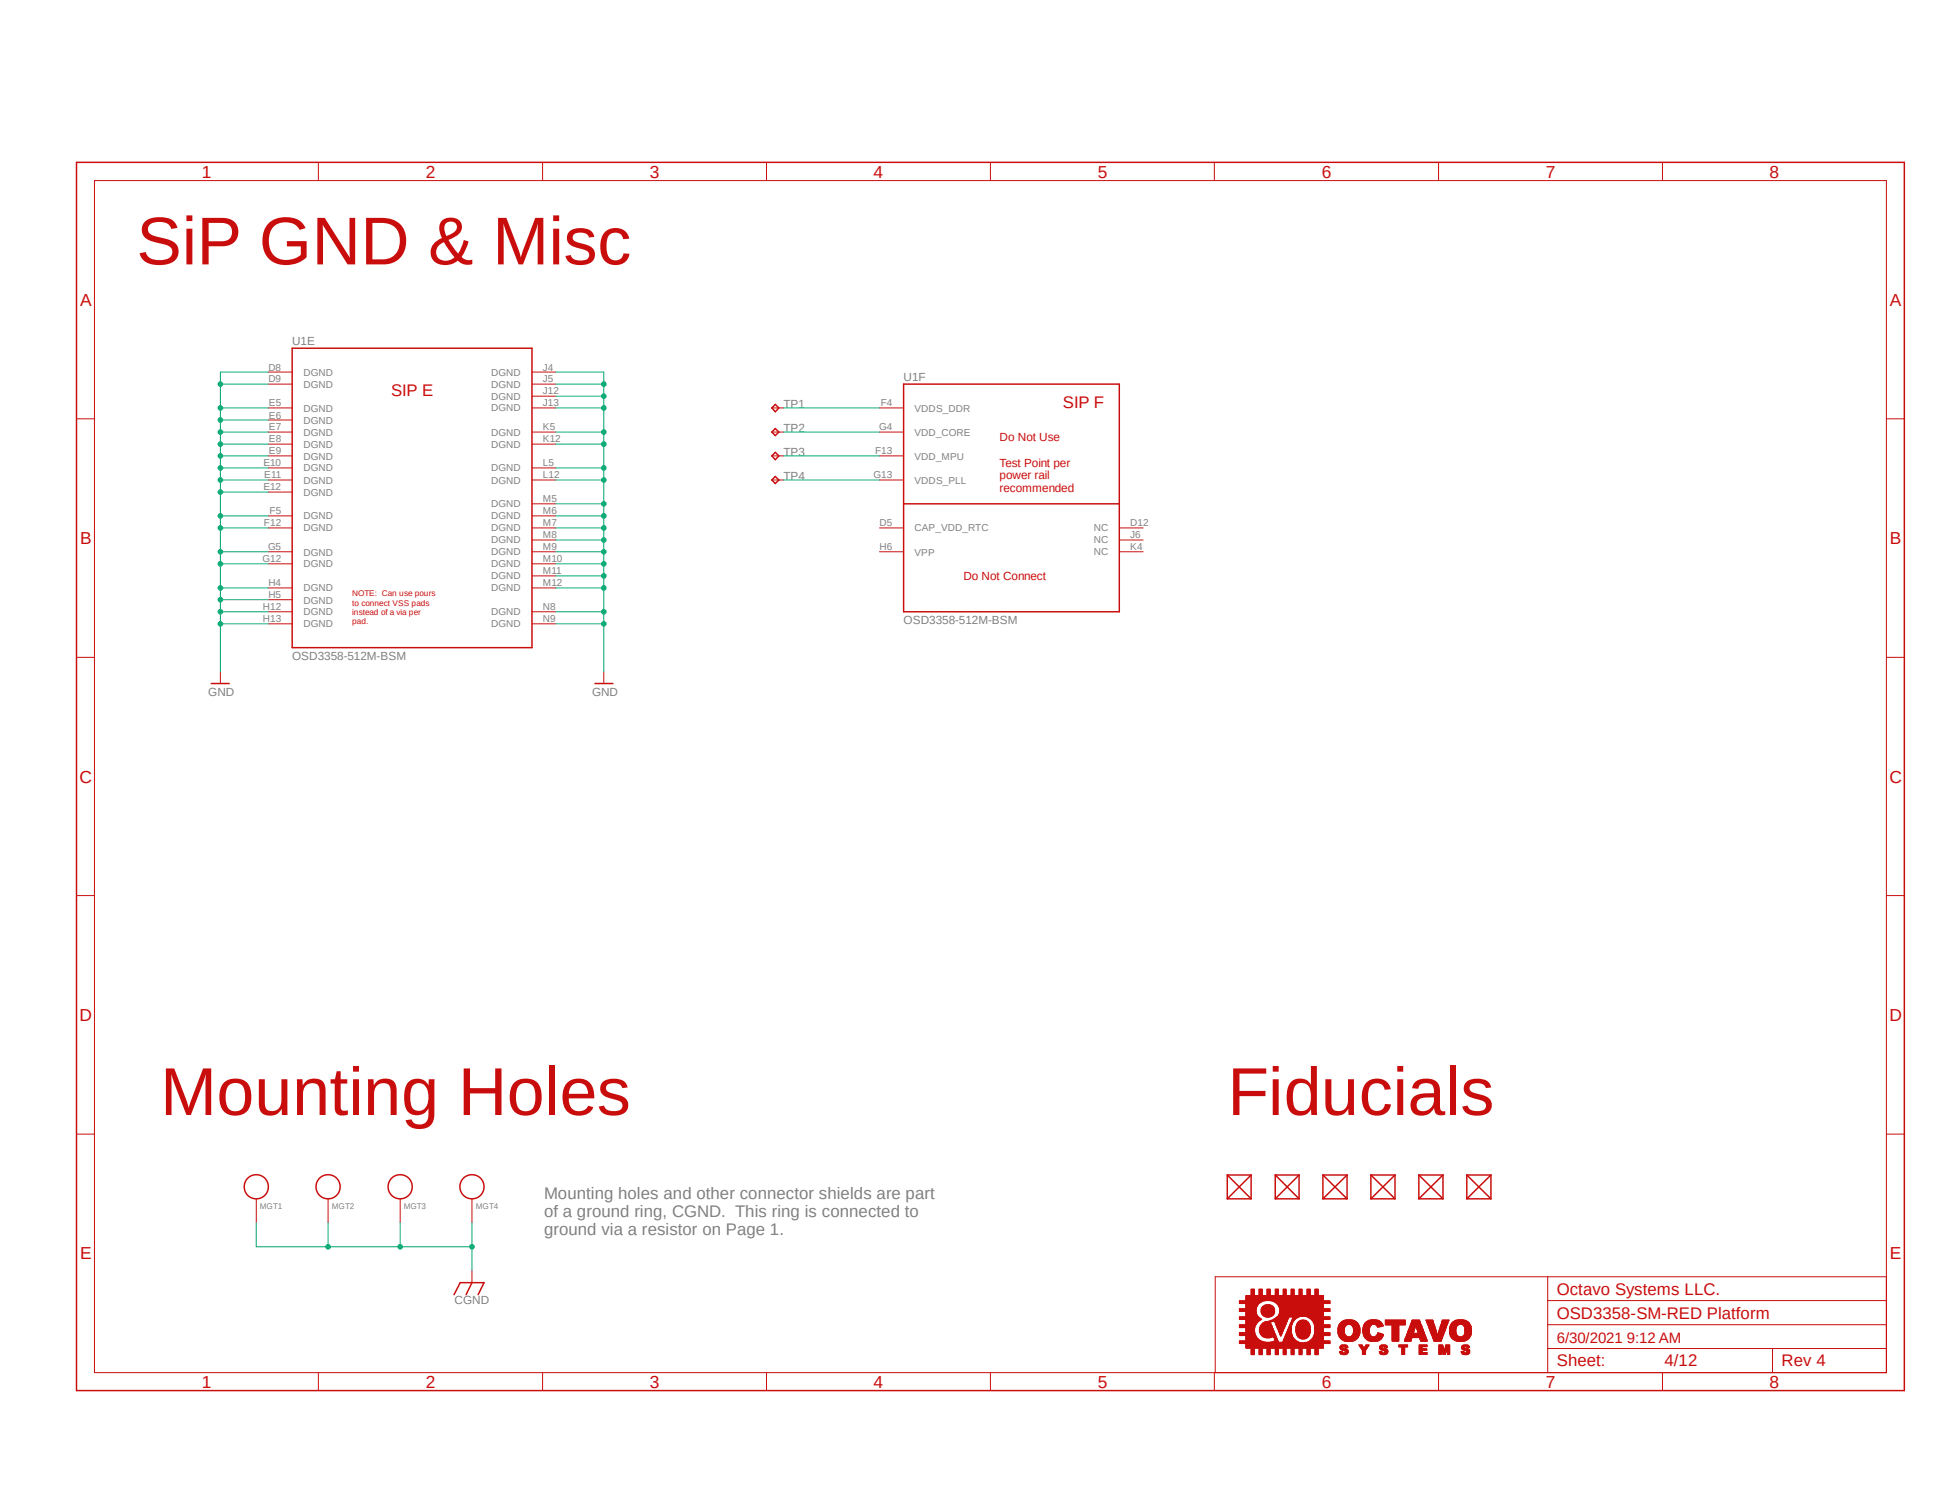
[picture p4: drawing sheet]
<svg xmlns="http://www.w3.org/2000/svg" width="279mm" height="216mm" viewBox="0 0 279 216" stroke-linecap="round" stroke-linejoin="round" font-family="sans-serif">
<defs><g id="words">
<g font-size="9.7" fill="#c90d0c">
<text x="19.6" y="38.1">SiP GND &amp; Misc</text>
<text x="23.1" y="160.5">Mounting Holes</text>
<text x="176.6" y="160.5">Fiducials</text>
</g>
<g font-size="2.5" fill="#c90d0c">
<text x="29" y="25.6">1</text>
<text x="61.3" y="25.6">2</text>
<text x="93.5" y="25.6">3</text>
<text x="125.7" y="25.6">4</text>
<text x="157.9" y="25.6">5</text>
<text x="190.2" y="25.6">6</text>
<text x="222.4" y="25.6">7</text>
<text x="254.6" y="25.6">8</text>
<text x="11.5" y="44">A</text>
<text x="271.9" y="44">A</text>
<text x="11.5" y="78.3">B</text>
<text x="271.9" y="78.3">B</text>
<text x="11.4" y="112.7">C</text>
<text x="271.8" y="112.7">C</text>
<text x="11.4" y="147">D</text>
<text x="271.8" y="147">D</text>
<text x="11.5" y="181.3">E</text>
<text x="271.9" y="181.3">E</text>
<text x="29" y="199.7">1</text>
<text x="61.3" y="199.7">2</text>
<text x="93.5" y="199.7">3</text>
<text x="125.7" y="199.7">4</text>
<text x="157.9" y="199.7">5</text>
<text x="190.2" y="199.7">6</text>
<text x="222.4" y="199.7">7</text>
<text x="254.6" y="199.7">8</text>
</g>
<g font-size="2.4" fill="#c90d0c">
<text x="56.3" y="57">SIP E</text>
<text x="152.9" y="58.8">SIP F</text>
<text x="224" y="186.4">Octavo Systems LLC.</text>
<text x="224" y="189.8">OSD3358-SM-RED Platform</text>
<text x="224" y="196.7">Sheet:</text>
<text x="239.5" y="196.7">4/12</text>
<text x="256.3" y="196.7">Rev 4</text>
</g>
<g font-size="2.4" fill="#808080">
<text x="78.3" y="172.6">Mounting holes and other connector shields are part</text>
<text x="78.3" y="175.1">of a ground ring, CGND. This ring is connected to</text>
<text x="78.3" y="177.7">ground via a resistor on Page 1.</text>
</g>
<text font-size="2.2" fill="#c90d0c" x="224" y="193.2">6/30/2021 9:12 AM</text>
<g font-size="1.7" fill="#808080">
<text x="42" y="49.6">U1E</text>
<text x="112.7" y="58.8">TP1</text>
<text x="130" y="54.8">U1F</text>
<text x="112.7" y="62.2">TP2</text>
<text x="112.7" y="65.6">TP3</text>
<text x="112.7" y="69.1">TP4</text>
<text x="130" y="89.8">OSD3358-512M-BSM</text>
<text x="42" y="95">OSD3358-512M-BSM</text>
<text x="30" y="100.1">GND</text>
<text x="85.2" y="100.1">GND</text>
<text x="65.4" y="187.6">CGND</text>
</g>
<g font-size="1.7" fill="#c90d0c">
<text x="143.8" y="63.5">Do Not Use</text>
<text x="143.8" y="67.2">Test Point per</text>
<text x="143.8" y="69">power rail</text>
<text x="143.8" y="70.8">recommended</text>
<text x="138.6" y="83.5">Do Not Connect</text>
</g>
<g font-size="1.4" fill="#808080">
<text x="38.6" y="53.3">D8</text>
<text x="78.1" y="53.3">J4</text>
<text x="38.6" y="55">D9</text>
<text x="38.7" y="58.5">E5</text>
<text x="43.6" y="54.1">DGND</text>
<text x="43.6" y="55.8">DGND</text>
<text x="43.6" y="59.3">DGND</text>
<text x="70.7" y="54.1">DGND</text>
<text x="70.7" y="55.8">DGND</text>
<text x="70.7" y="57.5">DGND</text>
<text x="70.7" y="59.2">DGND</text>
<text x="78.1" y="55">J5</text>
<text x="78.1" y="56.8">J12</text>
<text x="78.1" y="58.5">J13</text>
<text x="126.7" y="58.5">F4</text>
<text x="131.6" y="59.3">VDDS_DDR</text>
<text x="38.7" y="60.2">E6</text>
<text x="38.7" y="61.9">E7</text>
<text x="38.7" y="63.7">E8</text>
<text x="38.7" y="65.4">E9</text>
<text x="43.6" y="61">DGND</text>
<text x="43.6" y="62.7">DGND</text>
<text x="43.6" y="64.4">DGND</text>
<text x="70.7" y="62.7">DGND</text>
<text x="70.7" y="64.4">DGND</text>
<text x="78.1" y="61.9">K5</text>
<text x="78.1" y="63.7">K12</text>
<text x="125.9" y="65.4">F13</text>
<text x="126.5" y="61.9">G4</text>
<text x="131.6" y="62.7">VDD_CORE</text>
<text x="37.9" y="67.1">E10</text>
<text x="37.9" y="70.6">E12</text>
<text x="38" y="68.8">E11</text>
<text x="43.6" y="66.2">DGND</text>
<text x="43.6" y="67.9">DGND</text>
<text x="43.6" y="69.6">DGND</text>
<text x="43.6" y="71.3">DGND</text>
<text x="70.7" y="67.9">DGND</text>
<text x="70.7" y="69.6">DGND</text>
<text x="78.1" y="67.1">L5</text>
<text x="78.1" y="68.8">L12</text>
<text x="125.7" y="68.8">G13</text>
<text x="131.6" y="66.2">VDD_MPU</text>
<text x="131.6" y="69.6">VDDS_PLL</text>
<text x="38" y="75.7">F12</text>
<text x="38.8" y="74">F5</text>
<text x="43.6" y="74.8">DGND</text>
<text x="43.6" y="76.5">DGND</text>
<text x="70.7" y="73">DGND</text>
<text x="70.7" y="74.8">DGND</text>
<text x="70.7" y="76.5">DGND</text>
<text x="78.1" y="72.3">M5</text>
<text x="78.1" y="74">M6</text>
<text x="78.1" y="75.7">M7</text>
<text x="78.1" y="77.5">M8</text>
<text x="126.5" y="75.7">D5</text>
<text x="131.6" y="76.5">CAP_VDD_RTC</text>
<text x="157.4" y="76.5">NC</text>
<text x="162.6" y="75.7">D12</text>
<text x="162.6" y="77.5">J6</text>
<text x="37.8" y="80.9">G12</text>
<text x="38.6" y="79.2">G5</text>
<text x="43.6" y="80">DGND</text>
<text x="43.6" y="81.7">DGND</text>
<text x="70.7" y="78.2">DGND</text>
<text x="70.7" y="79.9">DGND</text>
<text x="70.7" y="81.7">DGND</text>
<text x="70.7" y="83.4">DGND</text>
<text x="78.1" y="79.2">M9</text>
<text x="78.1" y="80.9">M10</text>
<text x="78.1" y="82.6">M11</text>
<text x="126.5" y="79.2">H6</text>
<text x="131.6" y="80">VPP</text>
<text x="157.4" y="78.2">NC</text>
<text x="157.4" y="79.9">NC</text>
<text x="162.6" y="79.2">K4</text>
<text x="37.8" y="87.8">H12</text>
<text x="37.8" y="89.5">H13</text>
<text x="38.6" y="84.4">H4</text>
<text x="38.6" y="86.1">H5</text>
<text x="43.6" y="85.1">DGND</text>
<text x="43.6" y="86.9">DGND</text>
<text x="43.6" y="88.6">DGND</text>
<text x="70.7" y="85.1">DGND</text>
<text x="70.7" y="88.6">DGND</text>
<text x="78.1" y="84.4">M12</text>
<text x="78.1" y="87.8">N8</text>
<text x="78.1" y="89.5">N9</text>
<text x="43.6" y="90.3">DGND</text>
<text x="70.7" y="90.3">DGND</text>
</g>
<g font-size="1.2" fill="#c90d0c">
<text x="50.7" y="85.9">NOTE: Can use pours</text>
<text x="50.7" y="87.2">to connect VSS pads</text>
<text x="50.7" y="88.5">instead of a via per</text>
<text x="50.7" y="89.8">pad.</text>
</g>
<g font-size="1.2" fill="#808080">
<text x="37.4" y="173.9">MGT1</text>
<text x="47.8" y="173.9">MGT2</text>
<text x="58.1" y="173.9">MGT3</text>
<text x="68.4" y="173.9">MGT4</text>
</g>
</g></defs>
<path d="M277.3 140.8l-75.1 75.2" fill="none" stroke="#fff" stroke-width=".14"/>
<g fill="none" stroke="#c90d0c" stroke-width=".21">
<path d="M11 23.4h263v176.8h-263zM42 50.1h34.5v43.1h-34.5zM111 58.7l.5-.5 .6 .5-.6 .6zM130 55.3h31v32.8h-31zM111 62.2l.5-.5 .6 .5-.6 .5zM111 65.6l.5-.5 .6 .5-.6 .6zM111 69.1l.5-.5 .6 .5-.6 .5zM130 72.5h31M30.4 98.4h2.6M85.6 98.4h2.6M176.6 169.1l3.4 3.5M176.6 169.1h3.4"/>
<path d="M176.6 172.6h3.4M176.6 169.1v3.5M180 169.1l-3.4 3.5M180 169.1v3.5M183.5 169.1h3.4M183.5 172.6h3.4M183.5 169.1l3.4 3.5M183.5 169.1v3.5M186.9 169.1l-3.4 3.5M186.9 169.1v3.5M190.3 169.1h3.5M190.3 172.6h3.5"/>
<path d="M190.3 169.1l3.5 3.5M190.3 169.1v3.5M193.8 169.1l-3.5 3.5M193.8 169.1v3.5M197.2 169.1h3.5M197.2 172.6h3.5M197.2 169.1l3.5 3.5M197.2 169.1v3.5M200.7 169.1l-3.5 3.5M200.7 169.1v3.5M204.1 169.1h3.5M204.1 172.6h3.5"/>
<path d="M204.1 169.1l3.5 3.5M204.1 169.1v3.5M207.6 169.1l-3.5 3.5M207.6 169.1v3.5M211 169.1h3.5M211 172.6h3.5M211 169.1l3.5 3.5M211 169.1v3.5M214.5 169.1l-3.5 3.5M214.5 169.1v3.5M65.3 186.4l.9-1.8h3.4l-.8 1.8M67.9 184.6l-.8 1.8"/>
<circle cx="36.9" cy="170.8" r="1.74"/>
<circle cx="47.2" cy="170.8" r="1.74"/>
<circle cx="57.6" cy="170.8" r="1.74"/>
<circle cx="67.9" cy="170.8" r="1.74"/>
</g>
<g fill="none" stroke="#c90d0c" stroke-width=".14">
<path d="M13.6 26h257.8v171.6h-257.8zM45.8 23.4v2.6M78.1 23.4v2.6M110.3 23.4v2.6M142.5 23.4v2.6M174.7 23.4v2.6M207 23.4v2.6M239.2 23.4v2.6M38.6 53.6h3.4M38.6 55.3h3.4M38.6 58.7h3.4M76.5 53.6h3.5"/>
<path d="M76.5 55.3h3.5M76.5 58.7h3.5M76.5 57h3.5M111 58.7h1.7M126.5 58.7h3.5M11 60.3h2.6M38.6 60.5h3.4M38.6 62.2h3.4M38.6 63.9h3.4M38.6 65.6h3.4M38.6 67.4h3.4M38.6 69.1h3.4"/>
<path d="M38.6 70.8h3.4M38.6 74.3h3.4M38.6 76h3.4M38.6 79.4h3.4M76.5 62.2h3.5M76.5 63.9h3.5M76.5 67.4h3.5M76.5 69.1h3.5M76.5 74.3h3.5M76.5 76h3.5M76.5 79.4h3.5M76.5 72.5h3.5"/>
<path d="M76.5 77.7h3.5M111 62.2h1.7M111 65.6h1.7M111 69.1h1.7M126.5 62.2h3.5M126.5 65.6h3.5M126.5 69.1h3.5M126.5 76h3.5M126.5 79.4h3.5M161 76h3.5M161 79.4h3.5M161 77.7h3.5"/>
<path d="M271.4 60.3h2.6M11 94.6h2.6M31.7 96.7v1.7M38.6 81.2h3.4M38.6 84.6h3.4M38.6 86.3h3.4M38.6 88.1h3.4M38.6 89.8h3.4M76.5 81.2h3.5M76.5 84.6h3.5M76.5 88.1h3.5M76.5 89.8h3.5"/>
<path d="M76.5 82.9h3.5M86.9 96.7v1.7M271.4 94.6h2.6M11 128.9h2.6M271.4 128.9h2.6M11 163.2h2.6M36.9 172.6v3.4M47.2 172.6v3.4M57.6 172.6v3.4M67.9 172.6v3.4M271.4 163.2h2.6M45.8 197.6v2.6"/>
<path d="M67.9 182.9v1.7M78.1 197.6v2.6M110.3 197.6v2.6M142.5 197.6v2.6M174.7 197.6v2.6M178.3 190.7h2.4M178.3 193.4h13M178.3 193.3h13M178.3 193.3h9.1M178.3 193.2h8.8M178.3 193.2h3.8M178.3 193.1h3.6"/>
<path d="M178.3 193.1h3.4M178.3 193h3.3M178.3 193h3.1M178.3 192.2h2.4M178.3 192.2h2.3M178.3 192.1h2.3M178.3 192h2.3M178.3 191.9h2.3M178.3 191.8h2.3M178.3 191.1h2.3M178.3 191h2.3M178.3 190.9h2.3"/>
<path d="M178.3 190.8h2.3M178.3 189.9h3.2M178.3 189.8h3.1M178.3 189.7h3M178.3 189.7h2.9M178.3 189.6h2.8M178.3 189.5h2.8M178.3 188.8h2.4M178.3 188.7h2.4M178.3 188.6h2.4M178.3 188.5h2.4M178.3 188.4h2.4"/>
<path d="M178.3 188.4h2.5M178.3 187.6h2.8M178.3 187.6h2.9M178.3 187.5h3M178.3 187.5h3.1M178.3 187.4h3.2M178.3 187.4h3.3M178.3 187.3h3.4M178.3 187.2h3.7M179.2 187.2h3.2M179.2 194h11.2M179.2 193.9h11.2"/>
<path d="M179.2 193.8h11.2M179.2 193.7h11.2M179.2 193.6h11.2M179.2 193.5h11.2M179.2 193.4h11.2M179.2 193h2.2M179.2 192.9h2.1M179.2 192.9h2M179.2 192.8h2M179.2 192.8h1.9M179.2 192.7h1.9M179.2 192.7h1.8"/>
<path d="M179.2 192.6h1.7M179.2 192.5h1.6M179.2 192.4h1.6M179.2 192.3h1.5M179.2 191.8h1.3M179.2 191.7h1.3M179.2 191.6h1.3M179.2 191.5h1.3M179.2 191.4h1.3M179.2 191.3h1.3M179.2 191.2h1.3M179.2 191.1h1.3"/>
<path d="M179.2 190.6h1.6M179.2 190.5h1.6M179.2 190.4h1.7M179.2 190.3h1.7M179.2 190.3h1.8M179.2 190.2h1.9M179.2 190.1h1.9M179.2 190.1h2M179.2 190h2.1M179.2 190h2.2M179.2 189.9h2.2M179.2 189.5h1.8"/>
<path d="M179.2 189.4h1.8M179.2 189.4h1.7M179.2 189.3h1.7M179.2 189.3h1.6M179.2 189.2h1.6M179.2 189.1h1.6M179.2 189h1.6M179.2 188.9h1.6M179.2 188.8h1.5M179.2 188.3h1.6M179.2 188.2h1.6M179.2 188.1h1.6"/>
<path d="M179.2 188h1.6M179.2 188h1.7M179.2 187.9h1.7M179.2 187.8h1.8M179.2 187.7h1.9M179.2 187.2h11.2M179.2 187.1h11.2M179.2 187h11.2M179.2 186.9h11.2M179.2 186.8h11.2M179.2 186.7h11.2M179.2 186.6h11.2"/>
<path d="M179.2 186.5h11.2M179.3 194.1h11.1M179.3 186.5h11.1M180 194.1h.5M180 195h.5M180 194.9h.5M180 194.8h.5M180 194.7h.5M180 194.6h.5M180 194.5h.5M180 194.4h.5M180 194.3h.5"/>
<path d="M180 194.2h.5M180 186.4h.5M180 186.3h.5M180 186.2h.5M180 186.1h.5M180 186h.5M180 185.9h.5M180 185.8h.5M180 185.7h.5M180 185.6h.5M180 185.5h.5M181.1 194.1h.5"/>
<path d="M181.1 195h.5M181.1 194.9h.5M181.1 194.8h.5M181.1 194.7h.5M181.1 194.6h.5M181.1 194.5h.5M181.1 194.4h.5M181.1 194.3h.5M181.1 194.2h.5M181.1 186.4h.5M181.1 186.3h.5M181.1 186.2h.5"/>
<path d="M181.1 186.1h.5M181.1 186h.5M181.1 185.9h.5M181.1 185.8h.5M181.1 185.7h.5M181.1 185.6h.5M181.1 185.5h.5M181.2 191.6h2.1M181.2 191.5h2.1M181.2 191.5h2M181.2 191.4h2M181.2 191.3h2"/>
<path d="M181.2 191.7h2.1M181.2 191.2h2M181.2 191.2h1.9M181.2 191.1h1.9M181.3 191.9h2.1M181.3 191.8h2.1M181.3 191.8h2M181.3 191.1h1.8M181.3 191h1.7M181.3 192h2.2M181.3 190.9h1.7M181.3 190.8h1.7"/>
<path d="M181.4 192.1h2.1M181.4 192h2.1M181.4 190.8h1.6M181.4 190.7h1.5M181.4 192.2h2.2M181.4 188.9h1.9M181.4 188.9h2M181.4 188.8h2M181.4 188.7h2M181.4 188.6h2M181.4 188.5h2M181.4 188.4h1.9"/>
<path d="M181.5 192.2h2.1M181.5 190.6h1.4M181.5 189.1h1.8M181.5 189h1.8M181.5 188.4h1.8M181.5 188.3h1.8M181.5 192.3h2.1M181.5 188.2h1.8M181.6 190.5h1.2M181.6 189.2h1.7M181.6 189.1h1.7M181.6 188.2h1.7"/>
<path d="M181.6 192.3h2M181.6 189.2h1.6M181.6 188.1h1.6M181.7 190.5h1.1M181.7 189.3h1.5M181.7 188.1h1.5M181.7 192.4h1.4M181.7 192.4h1.9M181.7 190.4h1.1M181.7 188h1.5M181.7 188h1.4M181.7 189.4h1.4"/>
<path d="M181.8 192.4h1.2M181.8 190.4h1M181.8 189.4h1.2M181.8 188h1.2M181.9 192.5h1.1M181.9 190.3h.9M181.9 189.5h1.1M181.9 187.9h1.1M181.9 187.9h1M182 190.2h1M182 189.5h.8M182 187.8h.8"/>
<path d="M182 192.5h.8M182.1 189.6h.6M182.2 192.6h.5M182.2 189.6h.3M182.2 187.8h.4M182.3 194.1h.5M182.3 195h.5M182.3 194.9h.5M182.3 194.8h.5M182.3 194.7h.5M182.3 194.6h.5M182.3 194.5h.5"/>
<path d="M182.3 194.4h.5M182.3 194.3h.5M182.3 194.2h.5M182.3 190.2h.9M182.3 186.4h.5M182.3 186.3h.5M182.3 186.2h.5M182.3 186.1h.5M182.3 186h.5M182.3 185.9h.5M182.3 185.8h.5M182.3 185.7h.5"/>
<path d="M182.3 185.6h.5M182.3 185.5h.5M182.5 187.2h8M182.5 190.2h.7M182.6 190.1h2.6M182.8 193.2h1.1M182.8 190.1h2.4M182.8 187.2h8.5M182.8 190h2.5M183 193.1h.9M183 190h2.3M183.1 187.3h8.2"/>
<path d="M183.1 193.1h.8M183.1 189.9h2.2M183.2 189.9h2.1M183.2 187.3h8.1M183.2 193h.7M183.2 192.4h.4M183.3 192.5h.4M183.3 187.4h8M183.3 192.6h.4M183.3 192.8h.5M183.3 192.7h.5M183.3 192.7h.4"/>
<path d="M183.3 190.2h1.9M183.3 189.8h2M183.4 193h.5M183.4 192.9h.4M183.4 192.8h.4M183.4 190.2h1.8M183.4 189.8h2M183.4 187.5h7.9M183.4 192.9h.5M183.4 190.4h1.7M183.4 190.3h1.7M183.5 194.1h.4"/>
<path d="M183.5 195h.4M183.5 194.9h.4M183.5 194.8h.4M183.5 194.7h.4M183.5 194.6h.4M183.5 194.5h.4M183.5 194.4h.4M183.5 194.3h.4M183.5 194.2h.4M183.5 190.4h1.6M183.5 189.7h1.9M183.5 186.4h.4"/>
<path d="M183.5 186.3h.4M183.5 186.2h.4M183.5 186.1h.4M183.5 186h.4M183.5 185.9h.4M183.5 185.8h.4M183.5 185.7h.4M183.5 185.6h.4M183.5 185.5h.4M183.5 190.5h1.5M183.5 187.5h7.8M183.6 190.7h1.4"/>
<path d="M183.6 190.6h1.4M183.6 187.5h7.7M183.6 190.8h1.3M183.6 190.8h1.4M183.6 189.7h1.8M183.6 187.6h7.7M183.6 190.9h1.3M183.6 189.6h1.8M183.7 191h1.2M183.7 190.9h1.2M183.7 189.6h3.2M183.7 191.1h1.1"/>
<path d="M183.7 189.5h3.3M183.7 187.7h6.7M183.8 191.2h1M183.8 189.5h6.7M183.8 187.7h6.6M183.8 191.3h.9M183.8 191.2h.9M183.8 187.8h6.6M183.9 191.3h.8M183.9 189.4h6.5M183.9 187.8h6.5M183.9 191.5h.8"/>
<path d="M183.9 191.4h.8M183.9 187.9h6.5M183.9 191.6h.7M183.9 189.3h6.5M183.9 188h6.5M184 191.7h.5M184 191.7h.6M184 189.2h6.4M184 188h6.4M184 191.8h.5M184 189.1h6.4M184 188.2h6.4"/>
<path d="M184 188.1h6.4M184.1 191.9h.4M184.1 191.8h.4M184.1 189.1h6.3M184.1 189h6.3M184.1 188.3h6.3M184.1 188.2h6.3M184.1 192.1h.3M184.1 192h.3M184.1 191.9h.3M184.1 188.9h6.3M184.1 188.8h6.3"/>
<path d="M184.1 188.8h7.2M184.1 188.7h7.2M184.1 188.6h7.2M184.1 188.5h7.2M184.1 188.4h7.2M184.2 192.2h.1M184.2 192.2h.2M184.2 192.3h.1M184.3 192.3h.1M184.5 193.2h2.4M184.6 193.1h2.2M184.6 193.1h2.1"/>
<path d="M184.6 193h2M184.6 194.1h.4M184.6 195h.4M184.6 194.9h.4M184.6 194.8h.4M184.6 194.7h.4M184.6 194.6h.4M184.6 194.5h.4M184.6 194.4h.4M184.6 194.3h.4M184.6 194.2h.4M184.6 193h1.9"/>
<path d="M184.6 186.4h.4M184.6 186.3h.4M184.6 186.2h.4M184.6 186.1h.4M184.6 186h.4M184.6 185.9h.4M184.6 185.8h.4M184.6 185.7h.4M184.6 185.6h.4M184.6 185.5h.4M184.7 193h1.8M184.7 192.9h1.7"/>
<path d="M184.7 192.8h1.7M184.7 192.8h1.6M184.7 192.7h1.5M184.8 192.6h1.3M184.8 192.5h1.3M184.9 192.4h1.1M184.9 192.3h1.1M184.9 192.2h1M185 192.2h.9M185 192.1h.9M185 192h.8M185 191.9h.8"/>
<path d="M185.1 191.9h.7M185.1 191.8h.7M185.1 191.7h.7M185.2 191.7h.6M185.2 191.6h.6M185.2 191.5h.6M185.3 191.5h.5M185.3 191.4h.5M185.3 191.3h.5M185.3 191.2h.5M185.4 191.2h.4M185.4 191.1h.4"/>
<path d="M185.4 191h.4M185.5 190.9h.3M185.5 190.8h.3M185.6 190.7h.3M185.6 190.7h.2M185.6 190.6h.3M185.6 190.5h.3M185.7 190.5h.3M185.7 190.4h.3M185.7 190.3h.3M185.8 194.1h.4M185.8 195h.4"/>
<path d="M185.8 194.9h.4M185.8 194.8h.4M185.8 194.7h.4M185.8 194.6h.4M185.8 194.5h.4M185.8 194.4h.4M185.8 194.3h.4M185.8 194.2h.4M185.8 190.3h.2M185.8 190.2h.3M185.8 186.4h.4M185.8 186.3h.4"/>
<path d="M185.8 186.2h.4M185.8 186.1h.4M185.8 186h.4M185.8 185.9h.4M185.8 185.8h.4M185.8 185.7h.4M185.8 185.6h.4M185.8 185.5h.4M185.8 190.1h.3M185.8 190h.4M185.9 190h.4M185.9 189.9h.4"/>
<path d="M185.9 189.9h.5M186 189.8h.4M186 189.8h.5M186 189.7h.5M186 189.7h.6M186 189.7h.7M186 189.6h.8M186.4 191.7h2.1M186.4 191.6h2.2M186.4 191.5h2.2M186.4 191.4h2.2M186.4 191.3h2.2"/>
<path d="M186.4 191.2h2.2M186.4 191.1h2.2M186.4 191.1h2.1M186.4 191h2.1M186.5 191.9h2M186.5 191.8h2M186.5 190.9h2M186.5 190.8h2M186.5 190.7h1.9M186.5 192.1h1.9M186.5 192h1.9M186.5 190.8h1.9"/>
<path d="M186.5 190.6h1.9M186.6 192.2h1.8M186.6 190.6h1.8M186.6 192.2h1.7M186.6 190.5h1.8M186.6 190.5h1.7M186.6 192.3h1.7M186.6 190.4h1.7M186.7 192.3h1.6M186.7 192.4h1.5M186.7 192.4h1.6M186.7 190.4h1.6"/>
<path d="M186.7 190.3h1.5M186.8 192.5h1.4M186.8 190.3h1.4M186.8 190.2h1.4M186.9 192.5h1.2M186.9 194.1h.4M186.9 195h.4M186.9 194.9h.4M186.9 194.8h.4M186.9 194.7h.4M186.9 194.6h.4M186.9 194.5h.4"/>
<path d="M186.9 194.4h.4M186.9 194.3h.4M186.9 194.2h.4M186.9 192.6h1.1M186.9 190.2h1.2M186.9 190.2h1.1M186.9 186.4h.4M186.9 186.3h.4M186.9 186.2h.4M186.9 186.1h.4M186.9 186h.4M186.9 185.9h.4"/>
<path d="M186.9 185.8h.4M186.9 185.7h.4M186.9 185.6h.4M186.9 185.5h.4M186.9 190.1h1.1M187 192.7h1M187 190.1h1M187.1 190h.8M187.2 192.7h.6M187.3 192.7h.4M187.4 190h.2M187.6 193.3h3.7"/>
<path d="M187.8 193.2h3.5M188 189.5h3.3M188 194.1h.5M188 195h.5M188 194.9h.5M188 194.8h.5M188 194.7h.5M188 194.6h.5M188 194.5h.5M188 194.4h.5M188 194.3h.5M188 194.2h.5"/>
<path d="M188 189.6h3.3M188 186.4h.5M188 186.3h.5M188 186.2h.5M188 186.1h.5M188 186h.5M188 185.9h.5M188 185.8h.5M188 185.7h.5M188 185.6h.5M188 185.5h.5M188.1 193.2h3.2"/>
<path d="M188.2 189.6h3.1M188.2 193.1h3.1M188.2 189.7h3.1M188.3 193.1h3M188.3 189.7h3M188.3 193h3M188.4 189.7h2.9M188.4 193h2.9M188.5 193h2M188.5 189.8h2.8M188.6 192.9h1.8M188.6 192.8h1.8"/>
<path d="M188.6 189.9h2.7M188.7 192.8h1.7M188.7 189.9h1.8M188.7 192.7h1.7M188.7 190h1.7M188.8 192.7h1.6M188.8 190h1.6M188.8 190.1h1.6M188.8 192.6h1.6M188.8 190.2h1.6M188.9 192.5h1.5M188.9 190.2h1.5"/>
<path d="M188.9 192.4h1.5M188.9 190.3h1.5M189 192.4h1.4M189 192.3h1.4M189 190.4h1.4M189 192.3h1.5M189 192.2h2.3M189 190.5h1.4M189.1 192.2h2.2M189.1 192.1h2.2M189.1 190.6h1.3M189.1 190.5h1.3"/>
<path d="M189.1 190.7h2.2M189.1 192h2.2M189.1 190.8h2.2M189.1 191.9h2.2M189.1 191.8h2.2M189.1 191.8h1.3M189.1 191.7h1.3M189.1 191.6h1.3M189.1 191.5h1.3M189.1 191.4h1.3M189.1 191.3h1.3M189.1 191.2h1.3"/>
<path d="M189.1 191.1h1.3M189.1 191.1h2.2M189.1 191h2.2M189.1 190.9h2.2M189.2 194.1h.5M189.2 195h.5M189.2 194.9h.5M189.2 194.8h.5M189.2 194.7h.5M189.2 194.6h.5M189.2 194.5h.5M189.2 194.4h.5"/>
<path d="M189.2 194.3h.5M189.2 194.2h.5M189.2 186.4h.5M189.2 186.3h.5M189.2 186.2h.5M189.2 186.1h.5M189.2 186h.5M189.2 185.9h.5M189.2 185.8h.5M189.2 185.7h.5M189.2 185.6h.5M189.2 185.5h.5"/>
<path d="M192.5 191.9h1M192.5 191.9h.9M192.5 191.8h.9M192.5 191.7h.9M192.5 191.6h.9M192.5 191.5h.9M192.5 191.4h.9M192.5 191.3h.9M192.5 191.2h.9M192.5 191.2h1M192.5 191.1h1M192.5 192.1h1"/>
<path d="M192.5 192h1M192.5 191h1M192.6 192.2h1M192.6 190.9h.9M192.6 190.9h1M192.6 190.8h1M192.6 192.3h1.1M192.6 190.8h1.1M192.7 190.7h1.1M192.7 192.4h2.8M192.7 192.4h1.1M192.7 192.3h1.1"/>
<path d="M192.7 190.6h2.8M192.7 194.6h.5M192.7 194.6h.4M192.7 194.5h.4M192.7 192.5h2.8M192.7 194.7h.6M192.7 194h.5M192.7 193.9h.5M192.7 190.5h2.7M192.8 194.1h.8M192.8 194.8h1.1M192.8 194.7h1.1"/>
<path d="M192.8 194.1h.6M192.8 194h.5M192.8 193.9h.4M192.8 193.8h.4M192.8 192.6h2.6M192.8 192.5h2.6M192.8 190.5h2.6M192.8 194.1h1M192.8 193.8h1.1M192.8 192.6h2.5M192.8 190.4h2.5M192.9 194.9h.9"/>
<path d="M192.9 194.2h.9M192.9 193.7h.9M192.9 192.7h2.4M192.9 190.4h2.4M192.9 194.3h1M192.9 193.6h.9M192.9 192.7h2.3M192.9 190.3h2.3M193 192.7h2.2M193 190.3h2.2M193 194.3h.9M193 193.6h.7"/>
<path d="M193 192.8h2.2M193 190.2h2.2M193 194.9h.7M193 192.8h2.1M193.1 190.2h2M193.1 192.9h1.9M193.1 190.2h1.9M193.2 195h.3M193.2 194.4h.8M193.2 192.9h1.7M193.2 190.1h1.7M193.3 193h1.6"/>
<path d="M193.3 190.1h1.6M193.3 194.4h.7M193.3 193h1.5M193.3 190h1.5M193.4 194.4h.6M193.4 193.8h.5M193.4 193h1.3M193.5 194.7h.5M193.5 193.8h.4M193.5 194.5h.5M193.5 194h.4M193.5 193.9h.4"/>
<path d="M193.5 194.6h.5M193.5 190h1.1M193.6 194.6h.4M193.7 189.9h.7M193.8 193.1h.6M194.3 190.7h1.2M194.3 192.4h1.2M194.4 192.3h1.1M194.4 190.7h1.1M194.4 190.8h1.1M194.5 190.8h1M194.5 192.2h1"/>
<path d="M194.5 192.2h1.1M194.5 190.8h1.1M194.6 192.2h1M194.6 190.9h1M194.6 192.1h1M194.6 191h1M194.6 192h1M194.6 191.1h1M194.7 191.9h.9M194.7 191.9h1M194.7 191.8h1M194.7 191.2h1"/>
<path d="M194.7 191.1h1M194.7 191.7h1M194.7 191.6h1M194.7 191.5h1M194.7 191.4h1M194.7 191.3h1M195.5 193.6h.5M195.5 193.7h.5M195.6 193.7h.4M195.6 193.8h.5M195.7 193.9h.5M195.7 193.8h.4"/>
<path d="M195.7 194h.5M195.8 194h.4M195.8 194.1h.8M195.8 194.1h.9M195.9 194.2h.7M196 194.3h.5M196 194.3h.6M196 194.9h.5M196 194.8h.5M196 194.7h.5M196 194.6h.5M196 194.5h.5"/>
<path d="M196 194.4h.5M196 191.7h1M196 191.6h1M196 191.5h1M196 191.4h1M196 191.3h1M196.1 191.9h1M196.1 191.9h.9M196.1 191.8h.9M196.1 191.7h.9M196.1 191.3h.9M196.1 191.2h.9"/>
<path d="M196.1 191.2h1M196.1 191.1h1M196.1 192.1h1M196.1 192h1M196.1 191h1M196.1 190.9h1M196.2 192.2h.9M196.2 190.9h.9M196.2 190.8h1M196.2 190.7h1.2M196.2 192.3h1.1M196.2 192.2h1"/>
<path d="M196.2 190.8h1.1M196.2 190.7h1.1M196.3 194h.4M196.3 192.4h2.6M196.3 192.4h1.1M196.3 190.6h2.6M196.3 194h.5M196.3 192.5h2.6M196.3 190.5h2.6M196.3 193.9h.5M196.3 190.5h2.5M196.4 193.8h.4"/>
<path d="M196.4 193.8h.5M196.4 192.6h2.4M196.4 192.5h2.4M196.4 190.5h2.4M196.4 190.4h2.4M196.4 193.7h.5M196.4 192.7h2.4M196.5 193.7h.4M196.5 193.6h.4M196.5 190.3h2.2M196.5 193.6h.5M196.5 192.7h2.3"/>
<path d="M196.6 192.7h2.1M196.6 190.2h2M196.6 192.8h2M196.6 192.8h2.1M196.7 190.2h1.8M196.7 192.9h1.8M196.8 192.9h1.7M196.8 190.1h1.7M196.8 193h1.7M196.9 190h1.5M196.9 193h1.5M197 193h1.2"/>
<path d="M197.1 190h1.1M197.3 189.9h.7M197.3 193.1h.7M197.8 192.4h1.2M197.9 190.7h1.1M197.9 192.3h1.1M198 192.3h1M198 190.7h1M198 190.8h1M198 192.2h1M198.1 192.2h.9M198.1 190.8h.9"/>
<path d="M198.1 192.1h1M198.1 190.9h.7M198.1 190.9h.9M198.2 192.1h.9M198.2 192h.8M198.2 192h.6M198.2 191h.2M198.2 191h.5M198.2 191.9h.6M198.2 191.9h.4M198.2 191v.1M198.2 191.9h.2"/>
<path d="M198.2 191.8h.1M198.4 194.5h.4M198.5 194.1h.8M198.5 194.7h1.1M198.5 194.7h.5M198.5 194.6h.4M198.5 194.6h.3M198.5 194.1h.6M198.5 194h.5M198.5 194h.4M198.5 193.9h.3M198.5 193.9h.4"/>
<path d="M198.5 193.8h.4M198.5 194.8h1.1M198.5 194.1h1M198.5 193.8h.5M198.5 193.8h1.1M198.5 194.9h1.1M198.5 194.2h1M198.6 194.9h.9M198.6 194.2h1M198.6 193.7h1M198.6 194.3h1M198.6 193.7h.9"/>
<path d="M198.6 193.6h.9M198.7 194.3h.9M198.7 194.9h.7M198.7 193.6h.7M198.8 195h.4M198.9 194.4h.7M199 194.4h.7M199.1 193.8h.5M199.1 194.4h.6M199.2 194.7h.4M199.2 194.5h.5M199.2 193.9h.4"/>
<path d="M199.2 193.8h.4M199.2 194h.4M199.3 194.6h.4M199.3 190.7h2.9M199.3 190.6h2.9M199.3 190.5h2.9M199.3 190.4h2.9M199.3 190.3h2.9M199.3 190.2h2.9M199.3 190.1h2.9M199.3 190h2.9M200.3 193h1"/>
<path d="M200.3 192.9h1M200.3 192.8h1M200.3 192.7h1M200.3 192.6h1M200.3 192.5h1M200.3 192.4h1M200.3 192.3h1M200.3 192.2h1M200.3 192.1h1M200.3 192h1M200.3 191.9h1M200.3 191.8h1"/>
<path d="M200.3 191.7h1M200.3 191.6h1M200.3 191.5h1M200.3 191.4h1M200.3 191.3h1M200.3 191.2h1M200.3 191.1h1M200.3 191h1M200.3 190.9h1M200.3 190.8h1M201.3 193.9h1.2M201.3 193.8h1.2"/>
<path d="M201.3 193.7h1.2M201.3 193.6h1.2M201.6 193.9h.5M201.7 194.1h.4M201.7 194.9h.4M201.7 194.8h.4M201.7 194.7h.4M201.7 194.6h.4M201.7 194.5h.4M201.7 194.4h.4M201.7 194.3h.4M201.7 194.2h.4"/>
<path d="M201.7 194h.4M202.1 193h.9M202.1 192.9h.9M202.1 192.9h1M202.1 192.8h1M202.1 192.7h1M202.2 192.6h.9M202.2 192.5h3M202.2 192.5h2.9M202.3 192.4h2.8M202.3 192.3h2.8M202.4 192.2h2.7"/>
<path d="M202.4 192.2h2.6M202.4 192.1h2.6M202.4 192h2.6M202.4 191.9h2.5M202.5 191.9h2.4M202.5 191.9h.9M202.5 191.8h.9M202.5 191.7h.9M202.6 191.6h.9M202.6 191.5h.9M202.6 191.4h.9M202.7 191.3h.8"/>
<path d="M202.7 191.2h.8M202.7 191.2h.9M202.7 191.1h.9M202.8 191.1h.8M202.8 191h.8M202.8 191h.9M202.8 190.9h.9M202.9 190.9h.8M202.9 190.8h.8M202.9 190.7h1.6M202.9 190.8h1.7M202.9 190.8h1.6"/>
<path d="M202.9 190.6h1.6M202.9 190.6h1.5M203 190.5h1.4M203 190.4h1.4M203.1 190.3h1.3M203.1 190.3h1.2M203.1 190.2h1.2M203.1 190.1h1.2M203.2 190h1.1M203.2 190h1M203.7 190.9h.9M203.7 190.8h.9"/>
<path d="M203.8 191h.8M203.8 190.9h.8M203.8 191.1h.8M203.8 191.3h1M203.8 191.3h.9M203.8 191.2h.9M203.9 191.4h.9M203.9 191.6h.9M203.9 191.5h.9M204 191.7h.9M204 191.6h.9M204 191.6h.8"/>
<path d="M204 191.9h.9M204 191.8h.9M204.2 194.1h.4M204.2 194.9h1.1M204.2 194.8h1.1M204.2 194.7h1.1M204.2 194.6h.4M204.2 194.5h.4M204.2 194.4h.4M204.2 194.4h1.1M204.2 194.3h1.1M204.2 194.2h1.1"/>
<path d="M204.2 194.1h1.1M204.2 194h.4M204.2 193.9h.4M204.2 193.8h1.1M204.2 193.7h1.1M204.2 193.6h1.1M204.2 192.6h1M204.3 192.7h.9M204.3 192.6h.9M204.3 192.8h1M204.3 192.7h1M204.3 192.9h1"/>
<path d="M204.4 193h1M204.4 193h.9M205.1 190h1.1M205.1 190h1M205.2 190.1h1M205.2 190.2h1M205.3 190.3h.9M205.3 190.5h1M205.3 190.4h.9M205.4 190.6h.9M205.4 190.5h.9M205.4 190.7h1"/>
<path d="M205.4 190.8h1M205.5 190.9h.9M205.5 190.8h.9M205.5 191.1h1M205.5 191h1M205.5 190.9h1M205.6 191.2h.9M205.6 191.1h.9M205.7 191.3h.9M205.7 191.3h.8M205.7 191.5h.9M205.7 191.4h.9"/>
<path d="M205.7 191.6h.9M205.8 191.7h.9M205.8 191.6h.8M205.8 191.8h.9M205.9 191.9h.9M205.9 191.9h.8M205.9 191.8h.8M205.9 192.1h.9M205.9 192h.9M206 192.2h.8M206 192.1h.8M206 192.2h1.6"/>
<path d="M206 192.3h1.6M206.1 192.5h1.5M206.1 192.4h1.5M206.1 192.6h1.4M206.2 192.7h1.3M206.2 192.8h1.2M206.2 192.7h1.2M206.2 193h1.2M206.2 192.9h1.2M206.3 193h1M206.8 192.2h.9M206.8 192.1h.9"/>
<path d="M206.9 192.1h.8M206.9 192h.8M206.9 191.9h.8M206.9 191.9h.9M207 197.6v2.6M207 191.9h.8M207 191.8h.8M207 191.7h.8M207 194.1h.7M207 194.9h.4M207 194.8h.4M207 194.7h.4"/>
<path d="M207 194.6h.4M207 194.5h.4M207 194.4h.4M207 194.3h.4M207 194.2h.4M207 194h.7M207 193.9h.6M207 193.8h.6M207 193.7h.6M207 193.6h.6M207 191.7h.9M207 191.6h.9"/>
<path d="M207.1 191.5h.8M207.1 191.4h.8M207.1 191.3h.9M207.1 191.2h.9M207.2 191.1h.9M207.2 191h.9M207.2 190.9h.9M207.2 190.8h1M207.3 190.8h.9M207.3 190.7h.9M207.3 190.6h.9M207.3 190.6h1"/>
<path d="M207.3 190.5h1M207.4 190.5h.9M207.4 190.4h.9M207.4 190.3h.9M207.4 190.3h1M207.4 194.3h.3M207.4 194.2h.3M207.4 190.2h1M207.5 194.4h.6M207.5 194.4h.3M207.5 194.3h.3M207.5 190.2h.9"/>
<path d="M207.5 190.1h.9M207.5 194.5h.6M207.5 190h1M207.6 194.8h.4M207.6 194.7h.4M207.6 194.6h.4M207.6 194.6h.5M207.6 194.9h.3M207.6 194.9h.4M207.8 194.4h.3M207.8 194.3h.3M207.9 194.3h.2"/>
<path d="M207.9 194.2h.2M207.9 194.2h.3M207.9 194.1h.3M207.9 194h.3M207.9 194h.7M207.9 193.9h.7M207.9 193.8h.7M208 193.7h.6M208 193.6h.6M208.2 194.1h.4M208.2 194.9h.4M208.2 194.8h.4"/>
<path d="M208.2 194.7h.4M208.2 194.6h.4M208.2 194.5h.4M208.2 194.4h.4M208.2 194.3h.4M208.2 194.2h.4M208.2 194h.4M208.5 191.9h1M208.5 191.8h1M208.5 191.7h1M208.5 191.6h1M208.5 191.5h1"/>
<path d="M208.5 191.4h1M208.5 191.3h1M208.5 191.2h1M208.6 192.1h1M208.6 192h.9M208.6 191.9h.9M208.6 191.1h.9M208.6 191h.9M208.6 191h1M208.6 192.2h1M208.6 190.9h1M208.7 192.3h1.1"/>
<path d="M208.7 192.2h1M208.7 192.2h.9M208.7 190.8h.9M208.7 190.8h1M208.7 190.8h1.1M208.7 190.7h1.1M208.7 190.7h1.2M208.7 192.4h2.8M208.7 192.4h1.2M208.7 190.6h2.8M208.8 192.5h2.7M208.8 190.5h2.7"/>
<path d="M208.9 192.7h2.4M208.9 192.6h2.5M208.9 190.5h2.5M208.9 190.4h2.5M208.9 190.4h2.4M209 192.7h2.3M209 190.3h2.3M209 192.7h2.2M209 192.8h2.2M209 190.2h2.2M209.1 192.8h2.1M209.1 190.2h2"/>
<path d="M209.2 190.2h1.9M209.2 192.9h1.9M209.3 192.9h1.7M209.3 190.1h1.7M209.3 193h1.6M209.3 190.1h1.6M209.4 190h1.5M209.4 193h1.5M209.5 193h1.2M209.6 190h1.1M209.8 189.9h.7M209.8 193.1h.6"/>
<path d="M210.2 194.5h.4M210.2 194.7h.6M210.2 194.6h.5M210.3 194.7h1.1M210.3 194.1h.6M210.3 194h.5M210.3 194h.4M210.3 193.9h.4M210.3 193.8h.4M210.3 194.1h.8M210.3 194.8h1.1M210.3 194.1h1"/>
<path d="M210.3 193.8h1.1M210.4 190.7h1.1M210.4 194.9h.9M210.4 194.8h1M210.4 194.2h1M210.4 194.2h.9M210.4 193.7h.9M210.4 192.4h1.1M210.4 194.3h1M210.4 193.6h.9M210.4 192.3h1.1M210.5 194.3h1"/>
<path d="M210.5 192.3h1.1M210.5 190.8h1.1M210.5 194.9h.7M210.5 193.6h.7M210.6 192.2h1M210.6 190.8h1M210.6 190.9h1M210.7 195h.4M210.7 192.1h1M210.7 191h1M210.7 190.9h1M210.7 194.4h.8"/>
<path d="M210.7 192h1M210.7 191.9h1M210.7 191.8h1M210.7 191.7h1M210.7 191.6h1M210.7 191.5h1M210.7 191.4h1M210.7 191.3h1M210.7 191.2h1M210.7 191.1h1M210.8 194.4h.7M210.9 194.4h.6"/>
<path d="M210.9 193.8h.5M210.9 194.7h.6M211 194.5h.5M211 193.9h.4M211 194h.5M211 193.9h.5M211.1 194.6h.4M222.7 194.1h48.7M222.7 183.8v13.8M222.7 190.7h48.7M222.7 187.2h48.7M239.2 197.6v2.6"/>
<path d="M255 194.1v3.5M271.4 183.8h-96.6v13.8"/>
</g>
<path d="M86.9 53.6v1.7" fill="none" stroke="#0dab76" stroke-width=".14"/>
<circle cx="86.9" cy="55.3" r=".33" fill="#0dab76"/>
<g fill="none" stroke="#0dab76" stroke-width=".14">
<path d="M86.9 55.3v1.7"/>
<circle cx="86.9" cy="55.3" r=".33"/>
</g>
<circle cx="86.9" cy="57" r=".33" fill="#0dab76"/>
<g fill="none" stroke="#0dab76" stroke-width=".14">
<path d="M86.9 57v1.7"/>
<circle cx="86.9" cy="57" r=".33"/>
</g>
<circle cx="86.9" cy="58.7" r=".33" fill="#0dab76"/>
<g fill="none" stroke="#0dab76" stroke-width=".14">
<path d="M86.9 58.7v3.5"/>
<circle cx="86.9" cy="58.7" r=".33"/>
</g>
<circle cx="86.9" cy="62.2" r=".33" fill="#0dab76"/>
<g fill="none" stroke="#0dab76" stroke-width=".14">
<path d="M86.9 62.2v1.7"/>
<circle cx="86.9" cy="62.2" r=".33"/>
</g>
<circle cx="86.9" cy="63.9" r=".33" fill="#0dab76"/>
<g fill="none" stroke="#0dab76" stroke-width=".14">
<path d="M86.9 63.9v3.5"/>
<circle cx="86.9" cy="63.9" r=".33"/>
</g>
<circle cx="86.9" cy="67.4" r=".33" fill="#0dab76"/>
<g fill="none" stroke="#0dab76" stroke-width=".14">
<path d="M86.9 67.4v1.7"/>
<circle cx="86.9" cy="67.4" r=".33"/>
</g>
<circle cx="86.9" cy="69.1" r=".33" fill="#0dab76"/>
<g fill="none" stroke="#0dab76" stroke-width=".14">
<path d="M86.9 69.1v3.4"/>
<circle cx="86.9" cy="69.1" r=".33"/>
</g>
<circle cx="86.9" cy="72.5" r=".33" fill="#0dab76"/>
<g fill="none" stroke="#0dab76" stroke-width=".14">
<path d="M86.9 72.5v1.8"/>
<circle cx="86.9" cy="72.5" r=".33"/>
</g>
<circle cx="86.9" cy="74.3" r=".33" fill="#0dab76"/>
<g fill="none" stroke="#0dab76" stroke-width=".14">
<path d="M86.9 74.3v1.7"/>
<circle cx="86.9" cy="74.3" r=".33"/>
</g>
<circle cx="86.9" cy="76" r=".33" fill="#0dab76"/>
<g fill="none" stroke="#0dab76" stroke-width=".14">
<path d="M86.9 76v1.7"/>
<circle cx="86.9" cy="76" r=".33"/>
</g>
<circle cx="86.9" cy="77.7" r=".33" fill="#0dab76"/>
<g fill="none" stroke="#0dab76" stroke-width=".14">
<path d="M86.9 77.7v1.7"/>
<circle cx="86.9" cy="77.7" r=".33"/>
</g>
<circle cx="86.9" cy="79.4" r=".33" fill="#0dab76"/>
<g fill="none" stroke="#0dab76" stroke-width=".14">
<path d="M86.9 79.4v1.8"/>
<circle cx="86.9" cy="79.4" r=".33"/>
</g>
<circle cx="86.9" cy="81.2" r=".33" fill="#0dab76"/>
<g fill="none" stroke="#0dab76" stroke-width=".14">
<path d="M86.9 81.2v1.7"/>
<circle cx="86.9" cy="81.2" r=".33"/>
</g>
<circle cx="86.9" cy="82.9" r=".33" fill="#0dab76"/>
<g fill="none" stroke="#0dab76" stroke-width=".14">
<path d="M86.9 82.9v1.7"/>
<circle cx="86.9" cy="82.9" r=".33"/>
</g>
<circle cx="86.9" cy="84.6" r=".33" fill="#0dab76"/>
<g fill="none" stroke="#0dab76" stroke-width=".14">
<path d="M86.9 84.6v3.5"/>
<circle cx="86.9" cy="84.6" r=".33"/>
</g>
<circle cx="86.9" cy="88.1" r=".33" fill="#0dab76"/>
<g fill="none" stroke="#0dab76" stroke-width=".14">
<path d="M80 58.7h6.9M80 57h6.9M80 55.3h6.9M80 53.6h6.9M80 79.4h6.9M80 77.7h6.9M80 76h6.9M80 74.3h6.9M80 72.5h6.9M80 69.1h6.9M80 67.4h6.9M80 63.9h6.9"/>
<path d="M80 62.2h6.9M80 88.1h6.9v8.6M80 89.8h6.9M80 84.6h6.9M80 82.9h6.9M80 81.2h6.9"/>
<circle cx="86.9" cy="88.1" r=".33"/>
</g>
<circle cx="86.9" cy="89.8" r=".33" fill="#0dab76"/>
<g fill="none" stroke="#0dab76" stroke-width=".14">
<path d="M31.7 53.6v43.1"/>
<circle cx="86.9" cy="89.8" r=".33"/>
</g>
<circle cx="31.7" cy="89.8" r=".33" fill="#0dab76"/>
<circle cx="31.7" cy="89.8" r=".33" fill="none" stroke="#0dab76" stroke-width=".14"/>
<circle cx="31.7" cy="88.1" r=".33" fill="#0dab76"/>
<circle cx="31.7" cy="88.1" r=".33" fill="none" stroke="#0dab76" stroke-width=".14"/>
<circle cx="31.7" cy="86.3" r=".33" fill="#0dab76"/>
<circle cx="31.7" cy="86.3" r=".33" fill="none" stroke="#0dab76" stroke-width=".14"/>
<circle cx="31.7" cy="84.6" r=".33" fill="#0dab76"/>
<circle cx="31.7" cy="84.6" r=".33" fill="none" stroke="#0dab76" stroke-width=".14"/>
<circle cx="31.7" cy="81.2" r=".33" fill="#0dab76"/>
<circle cx="31.7" cy="81.2" r=".33" fill="none" stroke="#0dab76" stroke-width=".14"/>
<circle cx="31.7" cy="79.4" r=".33" fill="#0dab76"/>
<circle cx="31.7" cy="79.4" r=".33" fill="none" stroke="#0dab76" stroke-width=".14"/>
<circle cx="31.7" cy="76" r=".33" fill="#0dab76"/>
<circle cx="31.7" cy="76" r=".33" fill="none" stroke="#0dab76" stroke-width=".14"/>
<circle cx="31.7" cy="74.3" r=".33" fill="#0dab76"/>
<circle cx="31.7" cy="74.3" r=".33" fill="none" stroke="#0dab76" stroke-width=".14"/>
<circle cx="31.7" cy="70.8" r=".33" fill="#0dab76"/>
<circle cx="31.7" cy="70.8" r=".33" fill="none" stroke="#0dab76" stroke-width=".14"/>
<circle cx="31.7" cy="69.1" r=".33" fill="#0dab76"/>
<circle cx="31.7" cy="69.1" r=".33" fill="none" stroke="#0dab76" stroke-width=".14"/>
<circle cx="31.7" cy="67.4" r=".33" fill="#0dab76"/>
<circle cx="31.7" cy="67.4" r=".33" fill="none" stroke="#0dab76" stroke-width=".14"/>
<circle cx="31.7" cy="65.6" r=".33" fill="#0dab76"/>
<circle cx="31.7" cy="65.6" r=".33" fill="none" stroke="#0dab76" stroke-width=".14"/>
<circle cx="31.7" cy="63.9" r=".33" fill="#0dab76"/>
<circle cx="31.7" cy="63.9" r=".33" fill="none" stroke="#0dab76" stroke-width=".14"/>
<circle cx="31.7" cy="62.2" r=".33" fill="#0dab76"/>
<circle cx="31.7" cy="62.2" r=".33" fill="none" stroke="#0dab76" stroke-width=".14"/>
<circle cx="31.7" cy="60.5" r=".33" fill="#0dab76"/>
<circle cx="31.7" cy="60.5" r=".33" fill="none" stroke="#0dab76" stroke-width=".14"/>
<circle cx="31.7" cy="58.7" r=".33" fill="#0dab76"/>
<circle cx="31.7" cy="58.7" r=".33" fill="none" stroke="#0dab76" stroke-width=".14"/>
<circle cx="31.7" cy="55.3" r=".33" fill="#0dab76"/>
<g fill="none" stroke="#0dab76" stroke-width=".14">
<path d="M31.7 58.7h6.9M31.7 55.3h6.9M31.7 53.6h6.9M31.7 79.4h6.9M31.7 76h6.9M31.7 74.3h6.9M31.7 70.8h6.9M31.7 69.1h6.9M31.7 67.4h6.9M31.7 65.6h6.9M31.7 63.9h6.9M31.7 62.2h6.9"/>
<path d="M31.7 60.5h6.9M31.7 89.8h6.9M31.7 88.1h6.9M31.7 86.3h6.9M31.7 84.6h6.9M31.7 81.2h6.9M36.9 176v3.5h31M47.2 176v3.5M57.6 176v3.5M67.9 176v6.9"/>
<circle cx="31.7" cy="55.3" r=".33"/>
</g>
<circle cx="67.9" cy="179.5" r=".33" fill="#0dab76"/>
<circle cx="67.9" cy="179.5" r=".33" fill="none" stroke="#0dab76" stroke-width=".14"/>
<circle cx="57.6" cy="179.5" r=".33" fill="#0dab76"/>
<circle cx="57.6" cy="179.5" r=".33" fill="none" stroke="#0dab76" stroke-width=".14"/>
<circle cx="47.2" cy="179.5" r=".33" fill="#0dab76"/>
<g fill="none" stroke="#0dab76" stroke-width=".14">
<path d="M112.7 58.7h13.8M112.7 62.2h13.8M112.7 65.6h13.8M112.7 69.1h13.8"/>
<circle cx="47.2" cy="179.5" r=".33"/>
</g>
<use href="#words"/>
</svg>
